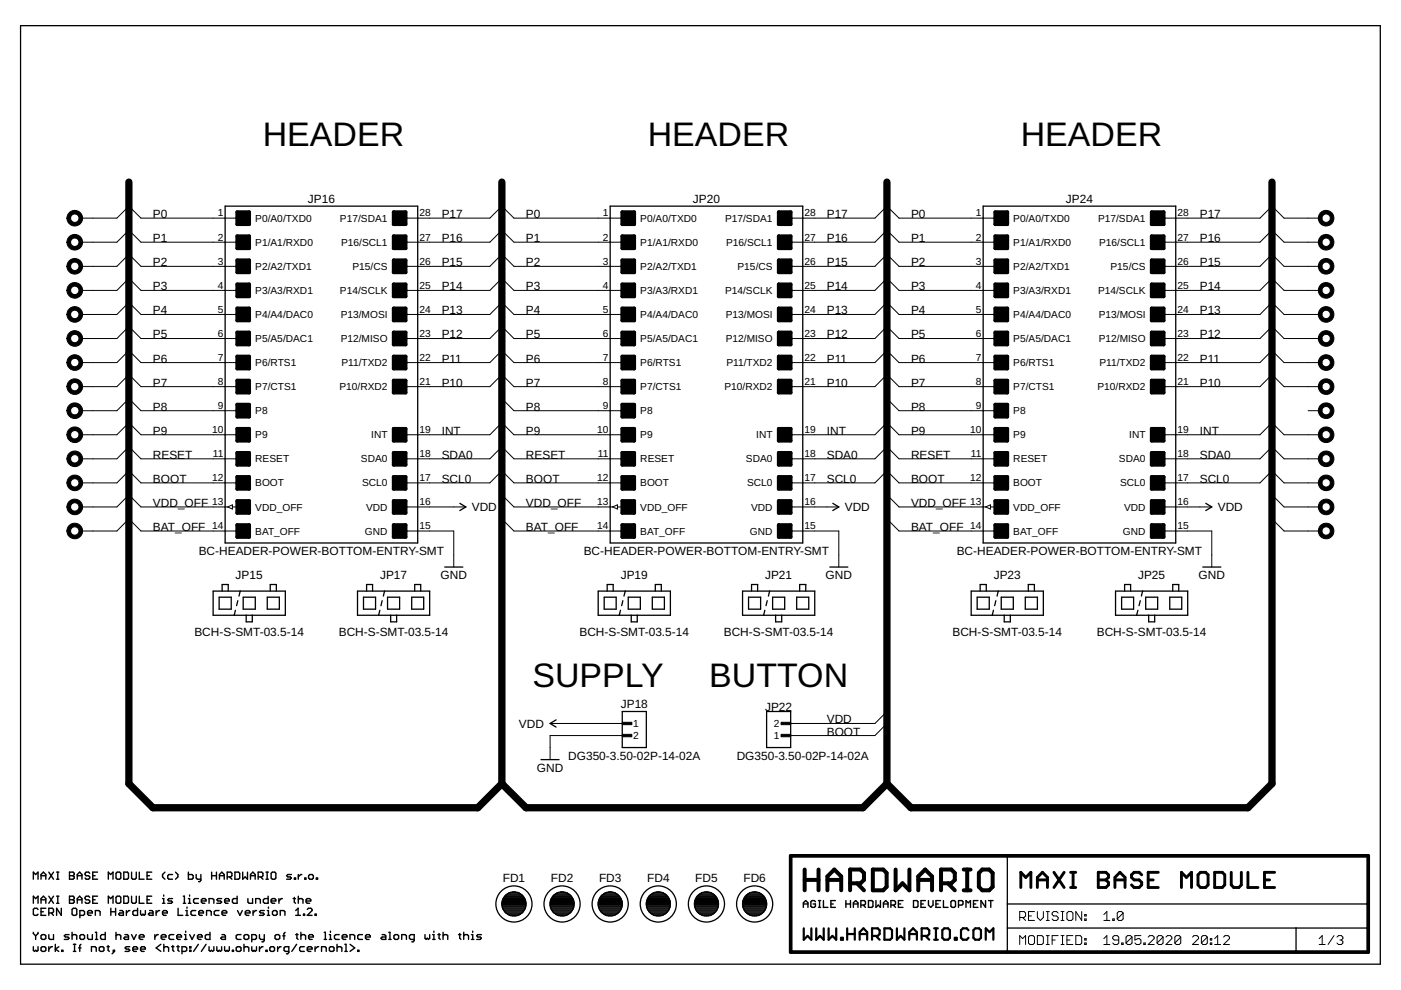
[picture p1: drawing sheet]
<svg xmlns="http://www.w3.org/2000/svg" width="297mm" height="210mm" viewBox="0 0 297 210" stroke-linecap="round" stroke-linejoin="round" font-family="sans-serif">
<defs><g id="words">
<g font-size="7.2">
<text x="55.7" y="30.9">HEADER</text>
<text x="137.3" y="30.9">HEADER</text>
<text x="216.4" y="30.9">HEADER</text>
<text x="112.9" y="145.7">SUPPLY</text>
<text x="150.4" y="145.7">BUTTON</text>
</g>
<g font-size="2.5">
<text x="32.4" y="46.3">P0</text>
<text x="65.3" y="42.9">JP16</text>
<text x="93.7" y="46.3">P17</text>
<text x="111.5" y="46.3">P0</text>
<text x="146.9" y="42.9">JP20</text>
<text x="175.3" y="46.3">P17</text>
<text x="193.2" y="46.3">P0</text>
<text x="226" y="42.9">JP24</text>
<text x="254.4" y="46.3">P17</text>
<text x="32.4" y="51.4">P1</text>
<text x="93.7" y="51.4">P16</text>
<text x="111.5" y="51.4">P1</text>
<text x="175.3" y="51.4">P16</text>
<text x="193.2" y="51.4">P1</text>
<text x="254.4" y="51.4">P16</text>
<text x="32.4" y="56.5">P2</text>
<text x="93.7" y="56.5">P15</text>
<text x="111.5" y="56.5">P2</text>
<text x="175.3" y="56.5">P15</text>
<text x="193.2" y="56.5">P2</text>
<text x="254.4" y="56.5">P15</text>
<text x="32.4" y="61.6">P3</text>
<text x="93.7" y="61.6">P14</text>
<text x="111.5" y="61.6">P3</text>
<text x="175.3" y="61.6">P14</text>
<text x="193.2" y="61.6">P3</text>
<text x="254.4" y="61.6">P14</text>
<text x="32.4" y="66.7">P4</text>
<text x="32.4" y="71.8">P5</text>
<text x="93.7" y="71.8">P12</text>
<text x="93.7" y="66.7">P13</text>
<text x="111.5" y="66.7">P4</text>
<text x="111.5" y="71.8">P5</text>
<text x="175.3" y="71.8">P12</text>
<text x="175.3" y="66.7">P13</text>
<text x="193.2" y="66.7">P4</text>
<text x="193.2" y="71.8">P5</text>
<text x="254.4" y="71.8">P12</text>
<text x="254.4" y="66.7">P13</text>
<text x="32.4" y="76.9">P6</text>
<text x="93.7" y="76.9">P11</text>
<text x="111.5" y="76.9">P6</text>
<text x="175.3" y="76.9">P11</text>
<text x="193.2" y="76.9">P6</text>
<text x="254.4" y="76.9">P11</text>
<text x="32.4" y="82">P7</text>
<text x="93.7" y="82">P10</text>
<text x="111.5" y="82">P7</text>
<text x="175.3" y="82">P10</text>
<text x="193.2" y="82">P7</text>
<text x="254.4" y="82">P10</text>
<text x="32.4" y="87.1">P8</text>
<text x="111.5" y="87.1">P8</text>
<text x="193.2" y="87.1">P8</text>
<text x="32.4" y="92.2">P9</text>
<text x="93.7" y="92.2">INT</text>
<text x="111.5" y="92.2">P9</text>
<text x="175.3" y="92.2">INT</text>
<text x="193.2" y="92.2">P9</text>
<text x="254.4" y="92.2">INT</text>
<text x="32.4" y="97.3">RESET</text>
<text x="93.7" y="97.3">SDA0</text>
<text x="111.5" y="97.3">RESET</text>
<text x="175.3" y="97.3">SDA0</text>
<text x="193.2" y="97.3">RESET</text>
<text x="254.4" y="97.3">SDA0</text>
<text x="32.4" y="102.4">BOOT</text>
<text x="32.4" y="107.5">VDD_OFF</text>
<text x="93.7" y="102.4">SCL0</text>
<text x="111.5" y="102.4">BOOT</text>
<text x="111.5" y="107.5">VDD_OFF</text>
<text x="175.3" y="102.4">SCL0</text>
<text x="193.2" y="102.4">BOOT</text>
<text x="193.2" y="107.5">VDD_OFF</text>
<text x="254.4" y="102.4">SCL0</text>
<text x="32.4" y="112.6">BAT_OFF</text>
<text x="100" y="108.4">VDD</text>
<text x="111.5" y="112.6">BAT_OFF</text>
<text x="179.1" y="108.4">VDD</text>
<text x="193.2" y="112.6">BAT_OFF</text>
<text x="258.2" y="108.4">VDD</text>
<text x="42.1" y="117.7">BC-HEADER-POWER-BOTTOM-ENTRY-SMT</text>
<text x="123.8" y="117.7">BC-HEADER-POWER-BOTTOM-ENTRY-SMT</text>
<text x="202.9" y="117.7">BC-HEADER-POWER-BOTTOM-ENTRY-SMT</text>
<text x="50" y="122.8">JP15</text>
<text x="80.6" y="122.8">JP17</text>
<text x="93.4" y="122.8">GND</text>
<text x="131.6" y="122.8">JP19</text>
<text x="162.2" y="122.8">JP21</text>
<text x="175.1" y="122.8">GND</text>
<text x="210.7" y="122.8">JP23</text>
<text x="241.3" y="122.8">JP25</text>
<text x="254.1" y="122.8">GND</text>
<text x="41.2" y="134.8">BCH-S-SMT-03.5-14</text>
<text x="71.8" y="134.8">BCH-S-SMT-03.5-14</text>
<text x="122.9" y="134.8">BCH-S-SMT-03.5-14</text>
<text x="153.5" y="134.8">BCH-S-SMT-03.5-14</text>
<text x="201.9" y="134.8">BCH-S-SMT-03.5-14</text>
<text x="232.6" y="134.8">BCH-S-SMT-03.5-14</text>
<text x="110" y="154.3">VDD</text>
<text x="131.6" y="150.1">JP18</text>
<text x="162.2" y="150.8">JP22</text>
<text x="175.3" y="155.9">BOOT</text>
<text x="175.3" y="153.4">VDD</text>
<text x="120.5" y="161">DG350-3.50-02P-14-02A</text>
<text x="156.2" y="161">DG350-3.50-02P-14-02A</text>
<text x="113.8" y="163.6">GND</text>
<text x="106.6" y="187.1">FD1</text>
<text x="116.8" y="187.1">FD2</text>
<text x="127" y="187.1">FD3</text>
<text x="137.2" y="187.1">FD4</text>
<text x="147.4" y="187.1">FD5</text>
<text x="157.6" y="187.1">FD6</text>
</g>
<g font-size="2.2">
<text x="46.2" y="45.9">1</text>
<text x="54.1" y="47">P0/A0/TXD0</text>
<text x="72.1" y="47">P17/SDA1</text>
<text x="88.9" y="45.9">28</text>
<text x="127.8" y="45.9">1</text>
<text x="135.8" y="47">P0/A0/TXD0</text>
<text x="153.7" y="47">P17/SDA1</text>
<text x="170.5" y="45.9">28</text>
<text x="206.9" y="45.9">1</text>
<text x="214.8" y="47">P0/A0/TXD0</text>
<text x="232.8" y="47">P17/SDA1</text>
<text x="249.6" y="45.9">28</text>
<text x="46.2" y="51">2</text>
<text x="54.1" y="52.1">P1/A1/RXD0</text>
<text x="72.3" y="52.1">P16/SCL1</text>
<text x="88.9" y="51">27</text>
<text x="127.8" y="51">2</text>
<text x="135.8" y="52.1">P1/A1/RXD0</text>
<text x="154" y="52.1">P16/SCL1</text>
<text x="170.5" y="51">27</text>
<text x="206.9" y="51">2</text>
<text x="214.8" y="52.1">P1/A1/RXD0</text>
<text x="233" y="52.1">P16/SCL1</text>
<text x="249.6" y="51">27</text>
<text x="46.2" y="56.1">3</text>
<text x="54.1" y="57.2">P2/A2/TXD1</text>
<text x="74.7" y="57.2">P15/CS</text>
<text x="88.9" y="56.1">26</text>
<text x="127.8" y="56.1">3</text>
<text x="135.8" y="57.2">P2/A2/TXD1</text>
<text x="156.4" y="57.2">P15/CS</text>
<text x="170.5" y="56.1">26</text>
<text x="206.9" y="56.1">3</text>
<text x="214.8" y="57.2">P2/A2/TXD1</text>
<text x="235.4" y="57.2">P15/CS</text>
<text x="249.6" y="56.1">26</text>
<text x="46.2" y="61.2">4</text>
<text x="54.1" y="62.3">P3/A3/RXD1</text>
<text x="72.1" y="62.3">P14/SCLK</text>
<text x="88.9" y="61.2">25</text>
<text x="127.8" y="61.2">4</text>
<text x="135.8" y="62.3">P3/A3/RXD1</text>
<text x="153.7" y="62.3">P14/SCLK</text>
<text x="170.5" y="61.2">25</text>
<text x="206.9" y="61.2">4</text>
<text x="214.8" y="62.3">P3/A3/RXD1</text>
<text x="232.8" y="62.3">P14/SCLK</text>
<text x="249.6" y="61.2">25</text>
<text x="46.2" y="66.3">5</text>
<text x="46.2" y="71.4">6</text>
<text x="54.1" y="67.4">P4/A4/DAC0</text>
<text x="72.2" y="67.4">P13/MOSI</text>
<text x="88.9" y="66.3">24</text>
<text x="88.9" y="71.4">23</text>
<text x="127.8" y="66.3">5</text>
<text x="127.8" y="71.4">6</text>
<text x="135.8" y="67.4">P4/A4/DAC0</text>
<text x="153.9" y="67.4">P13/MOSI</text>
<text x="170.5" y="66.3">24</text>
<text x="170.5" y="71.4">23</text>
<text x="206.9" y="66.3">5</text>
<text x="206.9" y="71.4">6</text>
<text x="214.8" y="67.4">P4/A4/DAC0</text>
<text x="233" y="67.4">P13/MOSI</text>
<text x="249.6" y="66.3">24</text>
<text x="249.6" y="71.4">23</text>
<text x="46.2" y="76.5">7</text>
<text x="54.1" y="72.5">P5/A5/DAC1</text>
<text x="54.1" y="77.6">P6/RTS1</text>
<text x="72.2" y="72.5">P12/MISO</text>
<text x="72.4" y="77.6">P11/TXD2</text>
<text x="88.9" y="76.5">22</text>
<text x="127.8" y="76.5">7</text>
<text x="135.8" y="72.5">P5/A5/DAC1</text>
<text x="135.8" y="77.6">P6/RTS1</text>
<text x="153.9" y="72.5">P12/MISO</text>
<text x="154" y="77.6">P11/TXD2</text>
<text x="170.5" y="76.5">22</text>
<text x="206.9" y="76.5">7</text>
<text x="214.8" y="72.5">P5/A5/DAC1</text>
<text x="214.8" y="77.6">P6/RTS1</text>
<text x="233" y="72.5">P12/MISO</text>
<text x="233.1" y="77.6">P11/TXD2</text>
<text x="249.6" y="76.5">22</text>
<text x="46.2" y="81.6">8</text>
<text x="54.1" y="82.7">P7/CTS1</text>
<text x="72" y="82.7">P10/RXD2</text>
<text x="88.9" y="81.6">21</text>
<text x="127.8" y="81.6">8</text>
<text x="135.8" y="82.7">P7/CTS1</text>
<text x="153.6" y="82.7">P10/RXD2</text>
<text x="170.5" y="81.6">21</text>
<text x="206.9" y="81.6">8</text>
<text x="214.8" y="82.7">P7/CTS1</text>
<text x="232.7" y="82.7">P10/RXD2</text>
<text x="249.6" y="81.6">21</text>
<text x="46.2" y="86.7">9</text>
<text x="54.1" y="87.8">P8</text>
<text x="127.8" y="86.7">9</text>
<text x="135.8" y="87.8">P8</text>
<text x="206.9" y="86.7">9</text>
<text x="214.8" y="87.8">P8</text>
<text x="45" y="91.8">10</text>
<text x="54.1" y="92.9">P9</text>
<text x="78.7" y="92.9">INT</text>
<text x="88.9" y="91.8">19</text>
<text x="126.6" y="91.8">10</text>
<text x="135.8" y="92.9">P9</text>
<text x="160.3" y="92.9">INT</text>
<text x="170.5" y="91.8">19</text>
<text x="205.7" y="91.8">10</text>
<text x="214.8" y="92.9">P9</text>
<text x="239.4" y="92.9">INT</text>
<text x="249.6" y="91.8">19</text>
<text x="45.1" y="96.9">11</text>
<text x="54.1" y="98">RESET</text>
<text x="76.5" y="98">SDA0</text>
<text x="88.9" y="96.9">18</text>
<text x="126.8" y="96.9">11</text>
<text x="135.8" y="98">RESET</text>
<text x="158.2" y="98">SDA0</text>
<text x="170.5" y="96.9">18</text>
<text x="205.9" y="96.9">11</text>
<text x="214.8" y="98">RESET</text>
<text x="237.2" y="98">SDA0</text>
<text x="249.6" y="96.9">18</text>
<text x="45" y="102">12</text>
<text x="45" y="107.1">13</text>
<text x="54.1" y="103.1">BOOT</text>
<text x="76.8" y="103.1">SCL0</text>
<text x="88.9" y="102">17</text>
<text x="88.9" y="107.1">16</text>
<text x="126.6" y="102">12</text>
<text x="126.6" y="107.1">13</text>
<text x="135.8" y="103.1">BOOT</text>
<text x="158.4" y="103.1">SCL0</text>
<text x="170.5" y="102">17</text>
<text x="170.5" y="107.1">16</text>
<text x="205.7" y="102">12</text>
<text x="205.7" y="107.1">13</text>
<text x="214.8" y="103.1">BOOT</text>
<text x="237.5" y="103.1">SCL0</text>
<text x="249.6" y="102">17</text>
<text x="249.6" y="107.1">16</text>
<text x="45" y="112.2">14</text>
<text x="54.1" y="113.3">BAT_OFF</text>
<text x="54.1" y="108.2">VDD_OFF</text>
<text x="77.4" y="113.3">GND</text>
<text x="77.6" y="108.2">VDD</text>
<text x="88.9" y="112.2">15</text>
<text x="126.6" y="112.2">14</text>
<text x="135.8" y="113.3">BAT_OFF</text>
<text x="135.8" y="108.2">VDD_OFF</text>
<text x="159" y="113.3">GND</text>
<text x="159.2" y="108.2">VDD</text>
<text x="170.5" y="112.2">15</text>
<text x="205.7" y="112.2">14</text>
<text x="214.8" y="113.3">BAT_OFF</text>
<text x="214.8" y="108.2">VDD_OFF</text>
<text x="238.1" y="113.3">GND</text>
<text x="238.3" y="108.2">VDD</text>
<text x="249.6" y="112.2">15</text>
<text x="134.3" y="154.2">1</text>
<text x="164.1" y="154.2">2</text>
<text x="134.3" y="156.7">2</text>
<text x="164.1" y="156.7">1</text>
</g>
</g></defs>
<g fill="none" stroke="#000" stroke-width=".21">
<path d="M17.1 46.2h7.7l2.5-2.5 2.6 2.5h20.4M17.1 51.4h7.7l2.5-2.6 2.6 2.6h20.4M17.1 56.5h7.7l2.5-2.6 2.6 2.6h20.4M86 46.2h17.9l2.5-2.5 2.6 2.5h22.9M86 51.4h17.9l2.5-2.6 2.6 2.6h22.9M86 56.5h17.9l2.5-2.6 2.6 2.6h22.9M167.6 46.2h17.9l2.5-2.5 2.6 2.5h20.4M167.6 51.4h17.9l2.5-2.6 2.6 2.6h20.4M167.6 56.5h17.9l2.5-2.6 2.6 2.6h20.4M246.7 46.2h20.4l2.6-2.5 2.5 2.5h7.7M246.7 51.4h20.4l2.6-2.6 2.5 2.6h7.7M246.7 56.5h20.4l2.6-2.6 2.5 2.6h7.7"/>
<path d="M17.1 61.6h7.7l2.5-2.6 2.6 2.6h20.4M17.1 66.7h7.7l2.5-2.6 2.6 2.6h20.4M17.1 71.8h7.7l2.5-2.6 2.6 2.6h20.4M17.1 76.9h7.7l2.5-2.6 2.6 2.6h20.4M86 61.6h17.9l2.5-2.6 2.6 2.6h22.9M86 66.7h17.9l2.5-2.6 2.6 2.6h22.9M86 71.8h17.9l2.5-2.6 2.6 2.6h22.9M86 76.9h17.9l2.5-2.6 2.6 2.6h22.9M167.6 61.6h17.9l2.5-2.6 2.6 2.6h20.4M167.6 66.7h17.9l2.5-2.6 2.6 2.6h20.4M167.6 71.8h17.9l2.5-2.6 2.6 2.6h20.4M167.6 76.9h17.9l2.5-2.6 2.6 2.6h20.4"/>
<path d="M246.7 61.6h20.4l2.6-2.6 2.5 2.6h7.7M246.7 66.7h20.4l2.6-2.6 2.5 2.6h7.7M246.7 71.8h20.4l2.6-2.6 2.5 2.6h7.7M246.7 76.9h20.4l2.6-2.6 2.5 2.6h7.7M17.1 82h7.7l2.5-2.6 2.6 2.6h20.4M17.1 87.1h7.7l2.5-2.6 2.6 2.6h20.4M17.1 92.2h7.7l2.5-2.6 2.6 2.6h20.4M17.1 97.3h7.7l2.5-2.6 2.6 2.6h20.4M86 82h17.9l2.5-2.6 2.6 2.6h22.9M86 92.2h17.9l2.5-2.6 2.6 2.6h22.9M86 97.3h17.9l2.5-2.6 2.6 2.6h22.9M106.4 84.5l2.6 2.6h22.9"/>
<path d="M167.6 82h17.9l2.5-2.6 2.6 2.6h20.4M167.6 92.2h17.9l2.5-2.6 2.6 2.6h20.4M167.6 97.3h17.9l2.5-2.6 2.6 2.6h20.4M188 84.5l2.6 2.6h20.4M246.7 82h20.4l2.6-2.6 2.5 2.6h7.7M246.7 92.2h20.4l2.6-2.6 2.5 2.6h7.7M246.7 97.3h20.4l2.6-2.6 2.5 2.6h7.7M277.3 87.1h2.6M17.1 102.4h7.7l2.5-2.6 2.6 2.6h20.4M17.1 107.5h7.7l2.5-2.6 2.6 2.6h18.4M17.1 112.6h7.7l2.5-2.6 2.6 2.6h20.4M48.3 107.5l1-.5v.9z"/>
<path d="M49.3 107.5h2.3M86 102.4h17.9l2.5-2.6 2.6 2.6h22.9M86 107.5h12.8M86 112.6h10.2v7.6M106.4 104.9l2.6 2.6h20.9M106.4 110l2.6 2.6h22.9M129.9 107.5l1-.5v.9zM130.9 107.5h2.3M167.6 102.4h17.9l2.5-2.6 2.6 2.6h20.4M167.6 107.5h10.2M167.6 112.6h10.2v7.6M188 104.9l2.6 2.6h18.4"/>
<path d="M188 110l2.6 2.6h20.4M209 107.5l1-.5v.9zM210 107.5h2.3M246.7 102.4h20.4l2.6-2.6 2.5 2.6h7.7M246.7 107.5h10.2M246.7 112.6h10.2v7.6M269.7 104.9l2.5 2.6h7.7M269.7 110l2.5 2.6h7.7M116.6 153.4h15.3M131.9 156h-15.3v5.1M188 153.4l-2.5 2.6h-17.9M188 150.9l-2.5 2.5h-17.9"/>
<path d="M216.2 194.5h.9l.3-.3v-.6l-.3-.3h-.9v1.9M216.8 194.5l.6 .7M218.1 194.2h.6M218.4 198.4h.6l.3 .3v1.2l-.3 .4h-.6l-.3-.4v-1.2zM219.3 193.3h-1.2v1.9h1.2M219.9 193.3v1.2l.7 .7 .6-.7v-1.2M219.9 198.4h1l.3 .3v1.2l-.3 .4h-1zM221.8 193.3h.7M221.8 195.2h.7M221.8 198.4h.7M222.1 193.3v1.9M222.1 198.4v1.9"/>
<path d="M223.1 199.3h.6M224.3 193.6l-.3-.3h-.6l-.3 .3v.3l.3 .3h.6l.3 .3v.3l-.3 .4h-.6l-.3-.4M224.3 198.4h-1.2v1.9M225 193.3h.6M225 195.2h.6M225 198.4h.6M225.3 193.3v1.9M225.3 198.4v1.9M226.2 199.3h.6M226.5 193.3h.7l.3 .3v1.2l-.3 .4h-.7l-.3-.4v-1.2zM227.5 198.4h-1.3v1.9h1.3M228.1 198.4h.9l.3 .3v1.2l-.3 .4h-.9z"/>
<path d="M229.3 193.3v1.9l-1.2-1.9v1.9M230 194.8h.3v.4h-.3zM230 193.9h.3v.3h-.3zM230 199h.3v.3h-.3zM230 199.9h.3v.4h-.3zM234 195.2h1.3M234 199l.7-.6v1.9M234 193.9l.7-.6v1.9M235.9 194.8h.3v.4h-.3zM237.2 199.3h-1l-.3-.3v-.3l.3-.3h.7l.3 .3v1.2l-.3 .4h-.7l-.3-.4M237.8 199.9h.3v.4h-.3zM238.1 193.6l-.3-.3h-.6l-.3 .3v1.2"/>
<path d="M238.1 193.6v1.2l-.3 .4h-.6l-.3-.4M238.1 193.6l-1.2 1.2M240 198.7l-.3-.3h-.6l-.4 .3v1.2M240 198.7v1.2l-.3 .4h-.6l-.4-.4M240 198.7l-1.3 1.2M241.9 198.4h-1.3v.9l.7-.3h.3l.3 .3v.6l-.3 .4h-.7l-.3-.4M242.5 199.9h.3v.4h-.3zM243.4 198.7l.4-.3h.6l.3 .3v.3l-1.3 1.3h1.3M246.6 198.7l-.3-.3h-.7l-.3 .3v1.2M246.6 198.7v1.2l-.3 .4h-.7l-.3-.4M246.6 198.7l-1.3 1.2M247.2 198.7l.3-.3h.6l.4 .3v.3l-1.3 1.3h1.3"/>
<path d="M250.3 198.7l-.3-.3h-.6l-.3 .3v1.2M250.3 198.7v1.2l-.3 .4h-.6l-.3-.4M250.3 198.7l-1.2 1.2M252.8 198.7l.4-.3h.6l.3 .3v.3l-1.3 1.3h1.3M256 198.7l-.3-.3h-.7l-.3 .3v1.2M256 198.7v1.2l-.3 .4h-.7l-.3-.4M256 198.7l-1.3 1.2M256.6 199h.3v.3h-.3zM256.6 199.9h.3v.4h-.3zM257.5 199l.7-.6v1.9M259.4 198.7l.3-.3h.7l.3 .3v.3l-1.3 1.3h1.3M279.7 199l.6-.6v1.9"/>
<path d="M282.8 198.4l-1.2 1.9M283.5 198.7l.3-.3h.6l.3 .3v.3l-.3 .3M284.1 199.3h.3M284.4 199.3l.3 .3v.3l-.3 .4h-.6l-.3-.4M216.2 200.3v-1.9l.6 .6 .6-.6v1.9M221.8 200.3h.7M225 200.3h.6M234 200.3h1.3M257.5 200.3h1.3M279.7 200.3h1.3"/>
</g>
<path d="M27.3 38.6v127.6l5.1 5.1h68.9l5.1-5.1M106.4 38.6v127.6M188 38.6v127.6M269.7 38.6v127.6l-5.1 5.1h-71.5l-5.1-5.1M106.4 166.2l5.1 5.1h71.4l5.1-5.1" fill="none" stroke="#000" stroke-width="1.5"/>
<g fill="none" stroke="#000" stroke-width=".78">
<path d="M50.3 50.1h2.5v2.5h-2.5zM50.3 45h2.5v2.5h-2.5zM50.3 55.2h2.5v2.5h-2.5zM83.5 50.1h2.5v2.5h-2.5zM83.5 45h2.5v2.5h-2.5zM83.5 55.2h2.5v2.5h-2.5zM131.9 50.1h2.6v2.5h-2.6zM131.9 45h2.6v2.5h-2.6zM131.9 55.2h2.6v2.5h-2.6zM165.1 45h2.5v2.5h-2.5zM165.1 50.1h2.5v2.5h-2.5zM165.1 55.2h2.5v2.5h-2.5z"/>
<path d="M211 50.1h2.6v2.5h-2.6zM211 45h2.6v2.5h-2.6zM211 55.2h2.6v2.5h-2.6zM244.2 50.1h2.5v2.5h-2.5zM244.2 45h2.5v2.5h-2.5zM244.2 55.2h2.5v2.5h-2.5zM50.3 60.3h2.5v2.5h-2.5zM50.3 65.4h2.5v2.5h-2.5zM50.3 70.5h2.5v2.5h-2.5zM50.3 75.6h2.5v2.5h-2.5zM83.5 60.3h2.5v2.5h-2.5zM83.5 65.4h2.5v2.5h-2.5z"/>
<path d="M83.5 70.5h2.5v2.5h-2.5zM83.5 75.6h2.5v2.5h-2.5zM131.9 60.3h2.6v2.5h-2.6zM131.9 65.4h2.6v2.5h-2.6zM131.9 70.5h2.6v2.5h-2.6zM131.9 75.6h2.6v2.5h-2.6zM165.1 60.3h2.5v2.5h-2.5zM165.1 65.4h2.5v2.5h-2.5zM165.1 70.5h2.5v2.5h-2.5zM165.1 75.6h2.5v2.5h-2.5zM211 60.3h2.6v2.5h-2.6zM211 65.4h2.6v2.5h-2.6z"/>
<path d="M211 70.5h2.6v2.5h-2.6zM211 75.6h2.6v2.5h-2.6zM244.2 60.3h2.5v2.5h-2.5zM244.2 65.4h2.5v2.5h-2.5zM244.2 70.5h2.5v2.5h-2.5zM244.2 75.6h2.5v2.5h-2.5zM50.3 80.7h2.5v2.5h-2.5zM50.3 85.8h2.5v2.5h-2.5zM50.3 90.9h2.5v2.6h-2.5zM50.3 96h2.5v2.6h-2.5zM83.5 80.7h2.5v2.5h-2.5zM83.5 90.9h2.5v2.6h-2.5z"/>
<path d="M83.5 96h2.5v2.6h-2.5zM131.9 80.7h2.6v2.5h-2.6zM131.9 85.8h2.6v2.5h-2.6zM131.9 90.9h2.6v2.6h-2.6zM131.9 96h2.6v2.6h-2.6zM165.1 80.7h2.5v2.5h-2.5zM165.1 90.9h2.5v2.6h-2.5zM165.1 96h2.5v2.6h-2.5zM211 80.7h2.6v2.5h-2.6zM211 85.8h2.6v2.5h-2.6zM211 90.9h2.6v2.6h-2.6zM211 96h2.6v2.6h-2.6z"/>
<path d="M244.2 80.7h2.5v2.5h-2.5zM244.2 90.9h2.5v2.6h-2.5zM244.2 96h2.5v2.6h-2.5zM50.3 101.1h2.5v2.6h-2.5zM50.3 106.2h2.5v2.6h-2.5zM50.3 111.3h2.5v2.6h-2.5zM83.5 101.1h2.5v2.6h-2.5zM83.5 106.2h2.5v2.6h-2.5zM83.5 111.3h2.5v2.6h-2.5zM131.9 101.1h2.6v2.6h-2.6zM131.9 106.2h2.6v2.6h-2.6zM131.9 111.3h2.6v2.6h-2.6z"/>
<path d="M165.1 101.1h2.5v2.6h-2.5zM165.1 106.2h2.5v2.6h-2.5zM165.1 111.3h2.5v2.6h-2.5zM211 101.1h2.6v2.6h-2.6zM211 106.2h2.6v2.6h-2.6zM211 111.3h2.6v2.6h-2.6zM244.2 101.1h2.5v2.6h-2.5zM244.2 106.2h2.5v2.6h-2.5zM244.2 111.3h2.5v2.6h-2.5zM167.6 181.5h122.5v20.4h-122.5z"/>
</g>
<g fill="none" stroke="#000" stroke-width=".28">
<path d="M4.4 5.4h288.3v199h-288.3zM47.7 43.7h40.9v71.4h-40.9zM129.4 43.7h40.8v71.4h-40.8zM208.4 43.7h40.9v71.4h-40.9zM97.5 106.7l1.3 .8-1.3 .7M176.6 106.7l1.2 .8-1.2 .7M255.7 106.7l1.2 .8-1.2 .7M45.2 125.3h15.3v5.2h-15.3zM46.5 126.6h2.5v2.6h-2.5zM47.1 125.3v-1.4h1.3v1.4M49.9 129.4l-.2 1.1M50.4 127.4l-.2 1"/>
<path d="M50.9 125.3l-.2 1.1M51.6 126.6h2.5v2.6h-2.5zM52.2 130.5v1.3h1.3v-1.3M56.7 126.6h2.5v2.6h-2.5zM57.3 125.3v-1.4h1.3v1.4M75.8 125.3h15.3v5.2h-15.3zM77.1 126.6h2.5v2.6h-2.5zM77.7 125.3v-1.4h1.3v1.4M80.5 129.4l-.2 1.1M81 127.4l-.2 1M81.5 125.3l-.2 1.1M82.2 126.6h2.5v2.6h-2.5z"/>
<path d="M82.8 130.5v1.3h1.3v-1.3M87.3 126.6h2.5v2.6h-2.5zM87.9 125.3v-1.4h1.3v1.4M94.3 120.2h3.8M126.8 125.3h15.3v5.2h-15.3zM128.1 126.6h2.5v2.6h-2.5zM128.7 125.3v-1.4h1.3v1.4M131.6 129.4l-.3 1.1M132.1 127.4l-.3 1M132.6 125.3l-.3 1.1M133.2 126.6h2.6v2.6h-2.6zM133.8 130.5v1.3h1.3v-1.3"/>
<path d="M138.3 126.6h2.6v2.6h-2.6zM138.9 125.3v-1.4h1.3v1.4M157.4 125.3h15.3v5.2h-15.3zM158.7 126.6h2.6v2.6h-2.6zM159.3 125.3v-1.4h1.3v1.4M162.2 129.4l-.3 1.1M162.7 127.4l-.3 1M163.2 125.3l-.3 1.1M163.8 126.6h2.6v2.6h-2.6zM164.4 130.5v1.3h1.3v-1.3M168.9 126.6h2.6v2.6h-2.6zM169.5 125.3v-1.4h1.3v1.4"/>
<path d="M175.9 120.2h3.9M205.9 125.3h15.3v5.2h-15.3zM207.2 126.6h2.5v2.6h-2.5zM207.8 125.3v-1.4h1.3v1.4M210.6 129.4l-.2 1.1M211.1 127.4l-.2 1M211.6 125.3l-.2 1.1M212.3 126.6h2.5v2.6h-2.5zM212.9 130.5v1.3h1.3v-1.3M217.4 126.6h2.5v2.6h-2.5zM218 125.3v-1.4h1.3v1.4M236.5 125.3h15.3v5.2h-15.3z"/>
<path d="M237.8 126.6h2.5v2.6h-2.5zM238.4 125.3v-1.4h1.3v1.4M241.3 129.4l-.3 1.1M241.8 127.4l-.3 1M242.3 125.3l-.3 1.1M242.9 126.6h2.5v2.6h-2.5zM243.5 130.5v1.3h1.3v-1.3M248 126.6h2.5v2.6h-2.5zM248.6 125.3v-1.4h1.3v1.4M255 120.2h3.8M117.9 152.6l-1.3 .8 1.3 .8M131.9 150.9h5.1v7.6h-5.1z"/>
<path d="M162.5 150.9h5.1v7.6h-5.1zM114.7 161.1h3.8M106.4 191.8h5.1M106.4 191.6h5.1M106.4 191.4h5.1M106.4 192h5.1M106.4 192l.2 .7M106.5 191.2h5M106.5 192.3h4.9M106.5 190.9h4.9M106.6 192.5h4.8M106.6 190.7h4.7"/>
<path d="M106.6 192.7h4.7M106.6 192.7a2.57 2.57 0 0 0 2.4 1.5 2.57 2.57 0 0 0 2.3-1.5M106.7 190.5h4.5M106.8 192.9h4.4M106.8 190.2h4.3M106.9 193.1h4.1M107 190h3.9M107.1 193.4h3.7M107.2 189.8h3.5M107.3 193.6h3.3M107.5 189.6h2.9M107.6 193.8h2.7"/>
<path d="M107.9 189.4h2.2M108.1 194.1h1.8M108.6 189.1a2.58 2.58 0 0 1 2.8 1.8M108.6 189.1a2.53 2.53 0 0 0-2.2 2.9M108.6 189.1h.7M111.4 190.9l.1 1.1M111.5 192l-.2 .7M116.6 191.8h5.1M116.6 191.6h5.1M116.6 192l.2 .7M116.6 192h5.1M116.6 191.4h5.1"/>
<path d="M116.7 191.2h5M116.7 192.3h4.9M116.7 190.9l-.1 1.1M116.7 190.9h4.9M116.8 192.5h4.8M116.8 190.7h4.7M116.8 192.7a2.57 2.57 0 0 0 2.4 1.5 2.57 2.57 0 0 0 2.3-1.5M116.8 192.7h4.7M116.9 190.5h4.5M117 192.9h4.4M117.1 190.2h4.2M117.1 193.1h4.1"/>
<path d="M117.2 190h3.9M117.3 193.4h3.8M117.4 189.8h3.5M117.5 193.6h3.3M117.7 189.6h2.9M117.8 193.8h2.7M118.1 189.4h2.2M118.1 189.3l-.9 .7-.5 .9M118.3 194.1h1.8M118.8 189.1h.7M119.5 189.1a2.53 2.53 0 0 1 2.2 2.9M119.5 189.1l-1.4 .2"/>
<path d="M121.7 192l-.2 .7M126.8 191.8h5.1M126.8 191.6h5.1M126.9 192h5M126.9 191.4h5M126.9 192l.2 .7M126.9 191.2h5M126.9 192.3h4.9M126.9 190.9h4.9M126.9 190.9v1.1M127 192.5h4.8M127 190.7h4.7"/>
<path d="M127 192.7h4.7M127.1 192.7a2.55 2.55 0 0 0 2.3 1.5 2.55 2.55 0 0 0 2.3-1.5M127.1 190.5h4.5M127.2 192.9h4.4M127.3 190.2h4.2M127.3 193.1h4.1M127.4 190h3.9M127.5 193.4h3.8M127.6 189.8h3.5M127.7 193.6h3.3M127.9 189.6h3M128 193.8h2.7"/>
<path d="M128.3 189.4h2.2M128.5 194.1h1.8M129 189.1a2.58 2.58 0 0 1 2.8 1.8M129 189.1a2.49 2.49 0 0 0-2.1 1.8M129 189.1h.7M131.8 190.9l.1 1.1-.2 .7M137 191.8h5.1M137 191.6h5.1M137.1 192h5M137.1 191.4h5M137.1 192a2.55 2.55 0 0 0 2.1 2.2 2.55 2.55 0 0 0 2.7-1.5M137.1 192.3h4.9"/>
<path d="M137.1 191.2h5M137.1 190.9h4.9M137.1 190.9v1.1M137.2 192.5h4.8M137.2 190.7h4.7M137.2 192.7h4.7M137.3 190.5h4.5M137.4 192.9h4.4M137.5 190.2h4.2M137.5 193.1h4.1M137.6 190h3.9M137.7 193.4h3.8"/>
<path d="M137.8 189.8h3.5M137.9 193.6h3.3M138.1 189.6h3M138.2 193.8h2.7M138.5 189.4h2.2M138.5 189.3l-.9 .7-.5 .9M138.7 194.1h1.8M139.2 189.1h.7M139.9 189.1a2.56 2.56 0 0 1 2.1 1.8M139.9 189.1l-1.4 .2M142 190.9l.1 1.1M142.1 192l-.2 .7"/>
<path d="M147.2 191.8h5.1M147.2 191.6h5.1M147.3 192h5M147.3 191.4h5M147.3 192l.2 .7M147.3 191.2h5M147.3 192.3h5M147.3 190.9h4.9M147.3 190.9v1.1M147.4 192.5h4.8M147.4 190.7h4.7M147.5 192.7h4.6"/>
<path d="M147.5 192.7a2.55 2.55 0 0 0 2.3 1.5 2.55 2.55 0 0 0 2.3-1.5M147.5 190.5h4.5M147.6 192.9h4.4M147.7 190.2h4.2M147.7 193.1h4.1M147.8 190h3.9M147.9 193.4h3.8M148 189.8h3.5M148.1 193.6h3.3M148.3 189.6h3M148.4 193.8h2.7M148.7 189.4h2.2"/>
<path d="M148.9 194.1h1.8M149.5 189.1h.6M150.8 189.3l.9 .7 .5 .9M150.8 189.3a2.53 2.53 0 0 0-3.5 1.6M152.2 190.9l.1 1.1M152.3 192l-.2 .7M157.4 191.8h5.1M157.4 191.6h5.1M157.5 192h5M157.5 191.4h5M157.5 192l.2 .7M157.5 191.2h5"/>
<path d="M157.5 192.3h5M157.5 190.9h4.9M157.5 190.9v1.1M157.6 192.5h4.8M157.6 190.7h4.7M157.7 192.7h4.6M157.7 192.7a2.55 2.55 0 0 0 2.3 1.5 2.55 2.55 0 0 0 2.3-1.5M157.7 190.5h4.5M157.8 192.9h4.4M157.9 190.2h4.2M157.9 193.1h4.2M158 190h3.9"/>
<path d="M158.1 193.4h3.8M158.2 189.8h3.5M158.3 193.6h3.3M158.5 189.6h3M158.6 193.8h2.7M158.9 189.4h2.2M158.9 189.3l-.8 .7-.6 .9M159.1 194.1h1.8M159.7 189.1h.6M160.4 189.1l.7 .2M160.4 189.1l-1.5 .2M161.1 189.3l.8 .7 .5 .9"/>
<path d="M162.4 190.9l.1 1.1M162.5 192l-.2 .7M213.6 181.5v20.4M213.6 191.7h76.5M213.6 196.8h76.5M274.8 196.8v5.1"/>
<circle cx="109" cy="191.7" r="3.8"/>
<circle cx="119.2" cy="191.7" r="3.8"/>
<circle cx="129.4" cy="191.7" r="3.8"/>
<circle cx="139.6" cy="191.7" r="3.8"/>
<circle cx="149.8" cy="191.7" r="3.8"/>
<circle cx="160" cy="191.7" r="3.8"/>
</g>
<g fill="none" stroke="#000" stroke-width=".85">
<path d="M170.6 184.4v4.4M170.6 186.6h2.9M173.5 184.4v4.4M175.4 186.6h3M175.4 188.8v-3l1.5-1.4 1.5 1.4v3M180.2 187.3h2.2l.8-.7v-1.5l-.8-.7h-2.2v4.4M181.7 187.3l1.5 1.5M185.1 184.4h2.2l.7 .7v2.9l-.7 .8h-2.2zM189.9 184.4v4.4l1.4-1.5 1.5 1.5v-4.4M194.7 186.6h2.9M194.7 188.8v-3l1.5-1.4 1.4 1.4v3M199.5 187.3h2.2l.7-.7v-1.5l-.7-.7h-2.2v4.4"/>
<path d="M201 187.3l1.4 1.5M204.3 184.4h1.5M204.3 188.8h1.5M205.1 184.4v4.4M208.3 184.4h1.4l.8 .7v2.9l-.8 .8h-1.4l-.8-.8v-2.9z"/>
</g>
<g fill="none" stroke="#000" stroke-width=".3">
<path d="M7.1 186.4v-1.5l.5 .5 .5-.5v1.5M7.1 191.5v-1.5l.5 .5 .5-.5v1.5M7.1 197.7v.2l.5 .5M7.6 198.4v.8M8.1 192.8l-.3-.2h-.5l-.2 .2v1l.2 .3h.5l.3-.3M8.1 197.7v.2l-.5 .5M8.7 186.4v-1l.5-.5 .5 .5v1M8.7 191.5v-1l.5-.5 .5 .5v1M8.7 185.7h1M8.7 190.8h1M8.7 193.3h.5M9 198.2h.5l.2 .2v.5l-.2 .3h-.5l-.3-.3v-.5z"/>
<path d="M9.7 192.6h-1v1.5h1M10.4 184.9l.9 1.5M10.4 190l.9 1.5M10.4 193.6h.7l.2-.3v-.5l-.2-.2h-.7v1.5M10.4 198.2v.7l.2 .3h.7v-1M10.9 193.6l.4 .5M11.3 184.9l-.9 1.5M11.3 190l-.9 1.5M12 186.4h.5M12 184.9h.5M12 191.5h.5M12 190h.5"/>
<path d="M12.3 184.9v1.5M12.3 190v1.5M13 192.6v1.5l-1-1.5v1.5M14.6 198.2h-.7l-.3 .2 .3 .3h.5l.2 .2-.2 .3h-.8M14.7 185.7h.8M14.7 184.9h.8l.2 .3v.2l-.2 .3 .2 .2v.3l-.2 .2h-.8zM14.7 190h.8l.2 .3v.2l-.2 .3 .2 .2v.3l-.2 .2h-.8zM14.7 190.8h.8M15.3 192.8l.2-.2h.5l.3 .2v1l-.3 .3h-.5l-.2-.3zM15.3 197.7v1.5M15.3 198.4l.2-.2h.5l.3 .2v.8M16.4 185.7h1"/>
<path d="M16.4 186.4v-1l.5-.5 .5 .5v1M16.4 191.5v-1l.5-.5 .5 .5v1M16.4 190.8h1M16.9 194.1h.8l.2-.3v-.5l-.2-.2h-.8v1.5M17.2 198.2h.5l.2 .2v.5l-.2 .3h-.5l-.3-.3v-.5zM18.6 193.6h1v-.3l-.3-.2h-.5l-.2 .2v.5l.2 .3h.5M18.6 198.2v.7l.2 .3h.8v-1M19 185.2l-.2-.3h-.5l-.3 .5 .3 .3h.5l.2 .2v.3l-.2 .2h-.5l-.3-.2M19 190.3l-.2-.3h-.5l-.3 .5 .3 .3h.5l.2 .2v.3l-.2 .2h-.5l-.3-.2M19.7 185.7h.5M19.7 190.8h.5M20.2 194.1v-1h.8l.2 .2v.8"/>
<path d="M20.2 199.2h.5M20.2 197.7h.3v1.5M20.7 184.9h-1v1.5h1M20.7 190h-1v1.5h1M22.3 197.7v1.5h-.7l-.3-.3v-.5l.3-.2h.7M23 186.4v-1.5l.5 .5 .5-.5v1.5M23 191.5v-1.5l.5 .5 .5-.5v1.5M23.5 193.3h1M23.5 192.6v1.5M24.5 192.6v1.5M24.6 185.2l.2-.3h.6l.2 .3v1l-.2 .2h-.6l-.2-.2zM24.6 190.3l.2-.3h.6l.2 .3v1l-.2 .2h-.6l-.2-.2z"/>
<path d="M24.6 197.7v1.5M24.6 198.4l.2-.2h.6l.2 .2v.8M25.4 193.1h.5l.3 .2v.8h-.8l-.3-.3 .3-.2h.8M26.2 184.9h.8l.2 .3v1l-.2 .2h-.8zM26.2 190h.8l.2 .3v1l-.2 .2h-.8zM26.5 198.2h.5l.2 .2v.8h-.7l-.3-.3 .3-.2h.7M26.8 193.1v1M27.5 193.1h-.2l-.5 .5M27.9 184.9v1.3l.2 .2h.5l.3-.2v-1.3M27.9 190v1.3l.2 .2h.5l.3-.2v-1.3M27.9 198.2l.5 1 .5-1M29.2 192.6v1.5h-.8l-.2-.3v-.5l.2-.2h.8"/>
<path d="M29.5 184.9v1.5h1M29.5 198.7h1v-.3l-.2-.2h-.5l-.3 .2v.5l.3 .3h.5M29.5 190v1.5h1M29.8 193.1v.7l.3 .3 .2-.3 .3 .3 .2-.3v-.7M31.2 185.7h.5M31.2 190.8h.5M31.7 193.1h.5l.2 .2v.8h-.7l-.2-.3 .2-.2h.7M32.2 184.9h-1v1.5h1M32.2 190h-1v1.5h1M32.8 198.2v1M33.1 193.1v1M33.6 198.2h-.3l-.5 .5"/>
<path d="M33.8 193.1h-.2l-.5 .5M34.2 198.7h1v-.3l-.3-.2h-.5l-.2 .2v.5l.2 .3h.5M34.5 193.6h1v-.3l-.3-.2h-.5l-.2 .2v.5l.2 .3h.5M34.5 191.5h.5M34.5 190.5h.2v1M34.7 189.8v.2M35 184.9l-.5 .5v.5l.5 .5M36.6 185.4h-.8l-.2 .3v.5l.2 .2h.8M36.6 190.5h-.8l-.2 .3 .2 .2h.5l.3 .3-.3 .2h-.7M36.9 198.2h-.8l-.3 .2v.5l.3 .3h.8M37.2 184.9l.5 .5v.5l-.5 .5M37.5 198.7h1v-.3l-.3-.2h-.5l-.2 .2v.5l.2 .3h.5"/>
<path d="M37.8 192.6v1.5h1M38.9 191.5h.4M38.9 190h.2v1.5M39.1 199.2h.5M39.1 198.2h.3v1M39.4 197.4v.3M39.4 194.1h.5M39.4 193.1h.2v1M39.6 192.3v.3M39.9 184.9v1.5h.8l.3-.2v-.5l-.3-.3h-.8M39.9 191.5h.5M39.9 190.5h.3v1"/>
<path d="M40.2 189.8v.2M40.2 198.2l.5 1 .5-1M41.5 193.1h-.8l-.2 .2v.5l.2 .3h.8M41.6 185.4v.8l.2 .2h.8M41.9 198.7h1l-.3-.5h-.5l-.2 .2v.5l.2 .3h.5M42.1 190.5h-.8l-.3 .3v.5l.3 .2h.8M42.1 193.6h1v-.3l-.2-.2h-.5l-.3 .2v.5l.3 .3h.5M42.6 185.4v1.3l-.2 .2h-.3M42.7 191h1v-.2l-.3-.3h-.5l-.2 .3v.5l.2 .2h.5M43.8 194.1v-1h.7l.3 .2v.8M44.3 191.5v-1h.8l.2 .3v.7M44.5 197.7v1.5h-.7l-.3-.3v-.5l.3-.2h.7"/>
<path d="M44.9 185.7h1M44.9 184.9v1.5M45.9 184.9v1.5M46.4 193.1h-.7l-.3 .2v.5l.3 .3h.7M46.5 185.7h1M46.5 186.4v-1l.5-.5 .5 .5v1M47 190.5h-.8l-.2 .3 .2 .2h.5l.3 .3-.3 .2h-.7M47.1 198.2h.5l.2 .2v.8h-.7l-.3-.3 .3-.2h.7M47.1 193.6h1l-.3-.5h-.5l-.2 .2v.5l.2 .3h.5M47.6 191h1v-.2l-.2-.3h-.5l-.3 .3v.5l.3 .2h.5M48.2 185.9h.7l.3-.2v-.5l-.3-.3h-.7v1.5M48.7 185.9l.5 .5"/>
<path d="M49.8 184.9h.8l.2 .3v1l-.2 .2h-.8zM50.3 190v1.5h-.8l-.2-.2v-.5l.2-.3h.8M50.4 193.1l.5 1 .5-1M51.1 198.2h-.8l-.2 .2v.5l.2 .3h.8M51.5 184.9v1.5l.5-.5 .5 .5v-1.5M51.7 198.4l.3-.2h.5l.2 .2v.5l-.2 .3h-.5l-.3-.3zM52 193.6h1l-.2-.5h-.5l-.3 .2v.5l.3 .3h.5M52.6 190.5v.8l.2 .2h.8v-1M53.1 185.7h1M53.1 186.4v-1l.5-.5 .5 .5v1M53.4 199.2h.7l.3-.3v-.5l-.3-.2h-.7v1.5M53.7 193.1v1"/>
<path d="M54.2 191.5v-1h.7l.3 .3v.7M54.4 193.1h-.3l-.4 .5M54.7 185.9h.8l.3-.2v-.5l-.3-.3h-.8v1.5M55 198.2v.7l.3 .3h.7M55.2 185.9l.6 .5M56 193.1h-.7l-.3 .2 .3 .3h.5l.2 .2-.2 .3h-.8M56 198.2v1.2l-.2 .3h-.3M56.4 186.4h.5M56.4 184.9h.5M56.6 184.9v1.5M56.7 194.1h.5M56.7 193.1h.2v1"/>
<path d="M56.9 190v1.5h-.8l-.3-.2v-.5l.3-.3h.8M56.9 192.3v.3M57.5 185.2l.2-.3h.6l.2 .3v1l-.2 .2h-.6l-.2-.2zM57.5 191h1l-.2-.5h-.6l-.2 .3v.5l.2 .2h.6M57.8 193.3l.2-.2h.5l.3 .2v.5l-.3 .3h-.5l-.2-.3zM58.6 198.2h.5l.2 .2v.5l-.2 .3h-.5l-.3-.3v-.5zM59.1 190.5v1M59.4 194.1v-1h.8l.2 .2v.8M59.9 190.5h-.3l-.5 .5M59.9 198.4h.6M60.5 197.7l-.3 .2v1.3M61.8 185.4h-.8l-.2 .3 .2 .2h.5l.3 .3-.3 .2h-.7"/>
<path d="M62.1 190.5h.6M62.4 190.3v1l.3 .2M62.4 186.2h.3v.2h-.3zM62.7 194.1h1M62.7 193.1l.5-.5v1.5M62.7 198.2h.5M62.9 197.9v1l.3 .3M63.2 185.4v1M63.2 190v1.5M63.2 190.8l.3-.3h.5l.2 .3v.7M63.8 198.4l.3-.2h.4l.3 .2v.8M63.8 197.7v1.5"/>
<path d="M64 185.4h-.2l-.6 .5M64.3 193.8h.3v.3h-.3zM64.6 186.2h.3v.2h-.3zM64.9 191h1v-.2l-.3-.3h-.5l-.2 .3v.5l.2 .2h.5M65.2 192.8l.2-.2h.5l.3 .2v.3l-1 1h1M65.4 185.7l.3-.3h.5l.2 .3v.5l-.2 .2h-.5l-.3-.2zM65.4 198.7h1v-.3l-.2-.2h-.5l-.3 .2v.5l.3 .3h.5M66.8 193.8h.3v.3h-.3zM67.1 186.2h.2v.2h-.2zM68.7 199.2h.5M68.7 197.7h.3v1.5M69.8 199.2h.5"/>
<path d="M69.8 198.2h.3v1M70.1 197.4v.3M71.9 198.2h-.7l-.3 .2v.5l.3 .3h.7M72.6 198.7h1v-.3l-.3-.2h-.5l-.2 .2v.5l.2 .3h.5M74.2 199.2v-1h.8l.2 .2v.8M76.9 198.2h-.8l-.3 .2v.5l.3 .3h.8M77.5 198.7h1v-.3l-.2-.2h-.6l-.2 .2v.5l.2 .3h.6M81 198.2h.5l.3 .2v.8h-.8l-.2-.3 .2-.2h.8M82.4 199.2h.5M82.4 197.7h.3v1.5M83.5 198.4l.3-.2h.5l.2 .2v.5l-.2 .3h-.5l-.3-.3zM85.2 199.2v-1h.7l.3 .2v.8"/>
<path d="M87.8 199.2h-.7l-.3-.3v-.5l.3-.2h.7v1.2l-.2 .3h-.3M90.1 198.2v.7l.3 .3 .2-.3 .2 .3 .3-.3v-.7M91.7 199.2h.5M91.7 198.2h.3v1M92 197.4v.3M92.8 198.2h.5M93.1 197.9v1l.2 .3M93.9 198.4l.3-.2h.5l.2 .2v.8M93.9 197.7v1.5M97.2 198.2h.5M97.5 197.9v1l.2 .3M98.3 198.4l.3-.2h.5l.2 .2v.8"/>
<path d="M98.3 197.7v1.5M100 199.2h.5M100 198.2h.2v1M100.2 197.4v.3M102.1 198.2h-.8l-.2 .2 .2 .3h.5l.3 .2-.3 .3h-.7M170.3 192.4v-1l.5-.5 .5 .5v1M170.3 191.7h1M172.9 191.2l-.2-.3h-.5l-.3 .3v1l.3 .2h.5l.2-.2v-.5h-.5M173.5 190.9h.5M173.5 192.4h.5M173.8 190.9v1.5M174.6 190.9v1.5h.9"/>
<path d="M176.2 191.7h.5M177.1 190.9h-.9v1.5h.9M179.3 191.7h1M179.3 190.9v1.5M180.3 190.9v1.5M180.9 191.7h1M180.9 192.4v-1l.5-.5 .5 .5v1M182.5 191.9h.8l.2-.2v-.5l-.2-.3h-.8v1.5M183 191.9l.5 .5M184.1 190.9h.7l.3 .3v1l-.3 .2h-.7zM185.7 190.9v1.5l.5-.5 .5 .5v-1.5M187.3 191.7h1"/>
<path d="M187.3 192.4v-1l.5-.5 .5 .5v1M188.9 191.9h.7l.3-.2v-.5l-.3-.3h-.7v1.5M189.4 191.9l.5 .5M190.5 191.7h.5M191.5 190.9h-1v1.5h1M193.7 190.9h.7l.2 .3v1l-.2 .2h-.7zM195.3 191.7h.4M196.2 190.9h-.9v1.5h.9M196.8 190.9v1l.5 .5 .5-.5v-1M198.4 191.7h.5M199.4 190.9h-1v1.5h1M200 190.9v1.5h1"/>
<path d="M201.6 191.2l.3-.3h.5l.2 .3v1l-.2 .2h-.5l-.3-.2zM203.2 191.9h.7l.3-.2v-.5l-.3-.3h-.7v1.5M204.8 192.4v-1.5l.5 .5 .5-.5v1.5M206.4 191.7h.5M207.3 190.9h-.9v1.5h.9M209 190.9v1.5l-1-1.5v1.5M209.6 190.9h.9M210.1 190.9v1.5M7.1 200.7v.8l.2 .2 .3-.2 .2 .2 .3-.2v-.8M9 200.7h.5l.2 .3v.5l-.2 .2h-.5l-.3-.2v-.5zM10.4 200.7v1M11.1 200.7h-.2l-.5 .5"/>
<path d="M11.7 200.2v1.5M12.5 200.7l-.8 .5 .8 .5M13.1 201.5h.2v.2h-.2zM15.6 201.7h.5M15.6 200.2h.5M15.8 200.2v1.5M16.7 201h.5M17.2 200.2l-.3 .3v1.2M19.4 201.7v-1h.8l.2 .3v.7M21 201l.3-.3h.5l.2 .3v.5l-.2 .2h-.5l-.3-.2zM22.7 200.7h.5M22.9 200.5v1l.3 .2"/>
<path d="M24 201.5h.3v.2h-.3zM24.3 201.7l-.5 .5M27.5 200.7h-.7l-.3 .3 .3 .2h.5l.2 .3-.2 .2h-.8M28.2 201.2h1v-.2l-.3-.3h-.5l-.2 .3v.5l.2 .2h.5M29.8 201.2h1v-.2l-.2-.3h-.5l-.3 .3v.5l.3 .2h.5M34.1 200.2l-1 .8 1 .7M34.7 200.2v1.5M34.7 201l.3-.3h.5l.3 .3v.7M36.4 200.7h.5M36.6 200.5v1l.3 .2M37.5 200.7h.5M37.7 200.5v1l.3 .2"/>
<path d="M38.6 201.7h.7l.3-.2v-.5l-.3-.3h-.7v1.5M40.2 200.7h.3v.3h-.3zM40.2 201.5h.3v.2h-.3zM42.1 200.2l-1.1 1.5M43.7 200.2l-1 1.5M44.3 200.7v.8l.3 .2 .2-.2 .3 .2 .2-.2v-.8M46 200.7v.8l.2 .2 .3-.2 .2 .2 .3-.2v-.8M47.6 200.7v.8l.3 .2 .2-.2 .3 .2 .2-.2v-.8M49.3 201.5h.2v.2h-.2zM50.3 200.7h.5l.3 .3v.5l-.3 .2h-.5l-.2-.2v-.5zM51.7 201l.3-.3h.5l.2 .3v.7M51.7 200.2v1.5"/>
<path d="M53.4 200.7v.8l.2 .2 .3-.2 .2 .2 .3-.2v-.8M55 200.7v1M55.8 200.7h-.3l-.5 .5M56.4 201.5h.2v.2h-.2zM57.2 201l.3-.3h.5l.2 .3v.5l-.2 .2h-.5l-.3-.2zM58.9 200.7v1M59.6 200.7h-.2l-.5 .5M61.2 201.7h-.7l-.3-.2v-.5l.3-.3h.7v1.3l-.2 .2h-.3M62.9 200.2l-1 1.5M64.5 200.7h-.7l-.3 .3v.5l.3 .2h.7M65.2 201.2h1v-.2l-.3-.3h-.5l-.2 .3v.5l.2 .2h.5M66.8 200.7v1"/>
<path d="M67.6 200.7h-.3l-.5 .5M68.2 201.7v-1h.7l.3 .3v.7M70.1 200.7h.5l.2 .3v.5l-.2 .2h-.5l-.3-.2v-.5zM71.5 201l.2-.3h.5l.3 .3v.7M71.5 200.2v1.5M73.1 201.7h.5M73.1 200.2h.3v1.5M74.2 200.2l1 .8-1 .7M75.8 201.5h.3v.2h-.3z"/>
</g>
<g fill="none" stroke="#000" stroke-width=".47">
<path d="M170.4 196.8v2.4l.8-.8 .8 .8v-2.4M173.1 196.8v2.4l.8-.8 .7 .8v-2.4M175.7 196.8v2.4l.8-.8 .8 .8v-2.4M178.3 198.8h.4v.4h-.4zM179.6 196.8v2.4M179.6 198h1.6M181.2 196.8v2.4M182.3 198h1.6M182.3 199.2v-1.6l.8-.8 .8 .8v1.6M184.9 198.4h1.2l.4-.4v-.8l-.4-.4h-1.2v2.4M185.7 198.4l.8 .8M187.5 196.8h1.2l.4 .4v1.6l-.4 .4h-1.2z"/>
<path d="M190.2 196.8v2.4l.7-.8 .8 .8v-2.4M192.8 198h1.6M192.8 199.2v-1.6l.8-.8 .8 .8v1.6M195.4 198.4h1.2l.4-.4v-.8l-.4-.4h-1.2v2.4M196.2 198.4l.8 .8M198.1 199.2h.7M198.1 196.8h.7M198.4 196.8v2.4M199.8 197.2l.4-.4h.8l.4 .4v1.6l-.4 .4h-.8l-.4-.4zM202.4 198.8h.4v.4h-.4zM205.3 197.2l-.3-.4h-.8l-.4 .4v1.6l.4 .4h.8l.3-.4M206.4 197.2l.4-.4h.8l.4 .4v1.6l-.4 .4h-.8l-.4-.4z"/>
<path d="M209 199.2v-2.4l.8 .8 .8-.8v2.4"/>
</g>
<g fill="none" stroke="#000" stroke-width=".61">
<path d="M216.4 188.2v-3.2l1.1 1 1.1-1v3.2M219.9 188.2v-2.2l1.1-1 1.1 1v2.2M219.9 186.6h2.2M223.5 185l2.1 3.2M225.6 185l-2.1 3.2M227 188.2h1.1M227 185h1.1M227.5 185v3.2M232.9 186.6h1.6M232.9 185h1.6l.5 .5v.5l-.5 .6 .5 .5v.5l-.5 .6h-1.6zM236.4 186.6h2.1M236.4 188.2v-2.2l1-1 1.1 1v2.2"/>
<path d="M242.1 185.5l-.6-.5h-1l-.6 .5v.5l.6 .6h1l.6 .5v.5l-.6 .6h-1l-.6-.6M243.4 186.6h1.1M245.6 185h-2.2v3.2h2.2M250.5 188.2v-3.2l1 1 1.1-1v3.2M254 185.5l.5-.5h1.1l.5 .5v2.1l-.5 .6h-1.1l-.5-.6zM257.5 185h1.6l.6 .5v2.1l-.6 .6h-1.6zM261 185v2.6l.6 .6h1.1l.5-.6v-2.6M264.6 185v3.2h2.1M268.1 186.6h1.1M270.2 185h-2.1v3.2h2.1"/>
</g>
<g fill="#000" stroke="#000" stroke-width=".21">
<path d="M50.3 50.1h2.5v2.5h-2.5zM50.3 45h2.5v2.5h-2.5zM50.3 55.2h2.5v2.5h-2.5zM83.5 45h2.5v2.5h-2.5zM83.5 50.1h2.5v2.5h-2.5zM83.5 55.2h2.5v2.5h-2.5zM131.9 50.1h2.6v2.5h-2.6zM131.9 45h2.6v2.5h-2.6zM131.9 55.2h2.6v2.5h-2.6zM165.1 45h2.5v2.5h-2.5zM165.1 50.1h2.5v2.5h-2.5zM165.1 55.2h2.5v2.5h-2.5z"/>
<path d="M211 50.1h2.6v2.5h-2.6zM211 45h2.6v2.5h-2.6zM211 55.2h2.6v2.5h-2.6zM244.2 45h2.5v2.5h-2.5zM244.2 50.1h2.5v2.5h-2.5zM244.2 55.2h2.5v2.5h-2.5zM50.3 60.3h2.5v2.5h-2.5zM50.3 65.4h2.5v2.5h-2.5zM50.3 70.5h2.5v2.5h-2.5zM50.3 75.6h2.5v2.5h-2.5zM83.5 60.3h2.5v2.5h-2.5zM83.5 65.4h2.5v2.5h-2.5z"/>
<path d="M83.5 70.5h2.5v2.5h-2.5zM83.5 75.6h2.5v2.5h-2.5zM131.9 60.3h2.6v2.5h-2.6zM131.9 65.4h2.6v2.5h-2.6zM131.9 70.5h2.6v2.5h-2.6zM131.9 75.6h2.6v2.5h-2.6zM165.1 60.3h2.5v2.5h-2.5zM165.1 65.4h2.5v2.5h-2.5zM165.1 70.5h2.5v2.5h-2.5zM165.1 75.6h2.5v2.5h-2.5zM211 60.3h2.6v2.5h-2.6zM211 65.4h2.6v2.5h-2.6z"/>
<path d="M211 70.5h2.6v2.5h-2.6zM211 75.6h2.6v2.5h-2.6zM244.2 60.3h2.5v2.5h-2.5zM244.2 65.4h2.5v2.5h-2.5zM244.2 70.5h2.5v2.5h-2.5zM244.2 75.6h2.5v2.5h-2.5zM50.3 80.7h2.5v2.5h-2.5zM50.3 85.8h2.5v2.5h-2.5zM50.3 90.9h2.5v2.6h-2.5zM50.3 96h2.5v2.6h-2.5zM83.5 80.7h2.5v2.5h-2.5zM83.5 90.9h2.5v2.6h-2.5z"/>
<path d="M83.5 96h2.5v2.6h-2.5zM131.9 80.7h2.6v2.5h-2.6zM131.9 85.8h2.6v2.5h-2.6zM131.9 90.9h2.6v2.6h-2.6zM131.9 96h2.6v2.6h-2.6zM165.1 80.7h2.5v2.5h-2.5zM165.1 90.9h2.5v2.6h-2.5zM165.1 96h2.5v2.6h-2.5zM211 80.7h2.6v2.5h-2.6zM211 85.8h2.6v2.5h-2.6zM211 90.9h2.6v2.6h-2.6zM211 96h2.6v2.6h-2.6z"/>
<path d="M244.2 80.7h2.5v2.5h-2.5zM244.2 90.9h2.5v2.6h-2.5zM244.2 96h2.5v2.6h-2.5zM50.3 101.1h2.5v2.6h-2.5zM50.3 111.3h2.5v2.6h-2.5zM50.3 106.2h2.5v2.6h-2.5zM83.5 101.1h2.5v2.6h-2.5zM83.5 106.2h2.5v2.6h-2.5zM83.5 111.3h2.5v2.6h-2.5zM131.9 101.1h2.6v2.6h-2.6zM131.9 111.3h2.6v2.6h-2.6zM131.9 106.2h2.6v2.6h-2.6z"/>
<path d="M165.1 101.1h2.5v2.6h-2.5zM165.1 106.2h2.5v2.6h-2.5zM165.1 111.3h2.5v2.6h-2.5zM211 101.1h2.6v2.6h-2.6zM211 111.3h2.6v2.6h-2.6zM211 106.2h2.6v2.6h-2.6zM244.2 101.1h2.5v2.6h-2.5zM244.2 106.2h2.5v2.6h-2.5zM244.2 111.3h2.5v2.6h-2.5zM131.9 153.1h2.1v.5h-2.1zM131.9 155.7h2.1v.5h-2.1zM165.6 155.7h2v.5h-2z"/>
<path d="M165.6 153.1h2v.5h-2z"/>
</g>
<g fill="#000" stroke="#000" stroke-width=".21">
<path d="M14.6 45.1a1.66 1.66 0 0 1 2.7 .3 1.66 1.66 0 0 1-1 2.5 1.66 1.66 0 0 1-2.1-1.7h.8a.9 .9 0 0 1 1.3-.7 .9 .9 0 0 1 .1 1.5 .9 .9 0 0 1-1.4-.5v-.3h-.8z" fill-rule="evenodd"/>
<path d="M14.6 50.2a1.66 1.66 0 0 1 2.7 .3 1.66 1.66 0 0 1-1 2.5 1.66 1.66 0 0 1-2.1-1.6h.8a.9 .9 0 0 1 1.3-.8 .9 .9 0 0 1 .1 1.5 .9 .9 0 0 1-1.4-.5v-.2h-.8z" fill-rule="evenodd"/>
<path d="M14.6 55.3a1.66 1.66 0 0 1 2.7 .3 1.66 1.66 0 0 1-1 2.5 1.66 1.66 0 0 1-2.1-1.6h.8a.89 .89 0 0 1 1.3-.8 .89 .89 0 0 1 .1 1.5 .89 .89 0 0 1-1.4-.5v-.2h-.8l.2-.8z" fill-rule="evenodd"/>
<path d="M280 55.3a1.66 1.66 0 0 1 2.6 .3 1.66 1.66 0 0 1-1 2.5 1.66 1.66 0 0 1-2.1-1.6h.8a.89 .89 0 0 1 1.2-.9 .89 .89 0 0 1 .3 1.5 .89 .89 0 0 1-1.5-.4v-.2h-.8z" fill-rule="evenodd"/>
<path d="M280 50.2a1.66 1.66 0 0 1 2.6 .3 1.66 1.66 0 0 1-1 2.5 1.66 1.66 0 0 1-2.1-1.6h.8a.89 .89 0 0 1 1.2-.9 .89 .89 0 0 1 .3 1.5 .89 .89 0 0 1-1.5-.4v-.2h-.8z" fill-rule="evenodd"/>
<path d="M280 45.1a1.66 1.66 0 0 1 2.6 .3 1.66 1.66 0 0 1-1 2.5 1.66 1.66 0 0 1-2.1-1.7h.8a.89 .89 0 0 1 1.2-.8 .89 .89 0 0 1 .3 1.5 .89 .89 0 0 1-1.5-.4v-.3h-.8z" fill-rule="evenodd"/>
<path d="M14.6 60.4a1.66 1.66 0 0 1 2.7 .3 1.66 1.66 0 0 1-1 2.5 1.66 1.66 0 0 1-2.1-1.6h.8a.89 .89 0 0 1 1.3-.8 .89 .89 0 0 1 .1 1.5 .89 .89 0 0 1-1.4-.5v-.2h-.8l.2-.8z" fill-rule="evenodd"/>
<path d="M14.6 65.5a1.66 1.66 0 0 1 2.7 .3 1.66 1.66 0 0 1-1 2.5 1.66 1.66 0 0 1-2.1-1.6h.8a.89 .89 0 0 1 1.3-.8 .89 .89 0 0 1 .1 1.5 .89 .89 0 0 1-1.4-.5v-.2h-.8l.2-.8z" fill-rule="evenodd"/>
<path d="M14.6 70.6a1.66 1.66 0 0 1 2.7 .3 1.66 1.66 0 0 1-1 2.5 1.66 1.66 0 0 1-2.1-1.6h.8a.89 .89 0 0 1 1.3-.8 .89 .89 0 0 1 .1 1.5 .89 .89 0 0 1-1.4-.5v-.2h-.8l.2-.8z" fill-rule="evenodd"/>
<path d="M14.6 75.7a1.66 1.66 0 0 1 2.7 .3 1.66 1.66 0 0 1-1 2.5 1.66 1.66 0 0 1-2.1-1.6h.8a.89 .89 0 0 1 1.3-.8 .89 .89 0 0 1 .1 1.5 .89 .89 0 0 1-1.4-.5v-.2h-.8l.2-.8z" fill-rule="evenodd"/>
<path d="M280 75.7a1.66 1.66 0 0 1 2.6 .3 1.66 1.66 0 0 1-1 2.5 1.66 1.66 0 0 1-2.1-1.6h.8a.89 .89 0 0 1 1.2-.9 .89 .89 0 0 1 .3 1.5 .89 .89 0 0 1-1.5-.4v-.2h-.8z" fill-rule="evenodd"/>
<path d="M280 70.6a1.66 1.66 0 0 1 2.6 .3 1.66 1.66 0 0 1-1 2.5 1.66 1.66 0 0 1-2.1-1.6h.8a.89 .89 0 0 1 1.2-.9 .89 .89 0 0 1 .3 1.5 .89 .89 0 0 1-1.5-.4v-.2h-.8z" fill-rule="evenodd"/>
<path d="M280 65.5a1.66 1.66 0 0 1 2.6 .3 1.66 1.66 0 0 1-1 2.5 1.66 1.66 0 0 1-2.1-1.6h.8a.89 .89 0 0 1 1.2-.9 .89 .89 0 0 1 .3 1.5 .89 .89 0 0 1-1.5-.4v-.2h-.8z" fill-rule="evenodd"/>
<path d="M280 60.4a1.66 1.66 0 0 1 2.6 .3 1.66 1.66 0 0 1-1 2.5 1.66 1.66 0 0 1-2.1-1.6h.8a.89 .89 0 0 1 1.2-.9 .89 .89 0 0 1 .3 1.5 .89 .89 0 0 1-1.5-.4v-.2h-.8z" fill-rule="evenodd"/>
<path d="M14.6 80.8a1.66 1.66 0 0 1 2.7 .3 1.66 1.66 0 0 1-1 2.5 1.66 1.66 0 0 1-2.1-1.6h.8a.89 .89 0 0 1 1.3-.8 .89 .89 0 0 1 .1 1.5 .89 .89 0 0 1-1.4-.5v-.2h-.8l.2-.8z" fill-rule="evenodd"/>
<path d="M14.6 85.9a1.66 1.66 0 0 1 2.7 .3 1.66 1.66 0 0 1-1 2.5 1.66 1.66 0 0 1-2.1-1.6h.8a.89 .89 0 0 1 1.3-.8 .89 .89 0 0 1 .1 1.5 .89 .89 0 0 1-1.4-.5v-.2h-.8l.2-.8z" fill-rule="evenodd"/>
<path d="M14.6 91a1.66 1.66 0 0 1 2.7 .3 1.66 1.66 0 0 1-1 2.5 1.66 1.66 0 0 1-2.1-1.6h.8a.89 .89 0 0 1 1.3-.8 .89 .89 0 0 1 .1 1.5 .89 .89 0 0 1-1.4-.5v-.2h-.8l.2-.8z" fill-rule="evenodd"/>
<path d="M14.6 96.1a1.66 1.66 0 0 1 2.7 .3 1.66 1.66 0 0 1-1 2.5 1.66 1.66 0 0 1-2.1-1.6h.8a.89 .89 0 0 1 1.3-.8 .89 .89 0 0 1 .1 1.5 .89 .89 0 0 1-1.4-.5v-.2h-.8l.2-.8z" fill-rule="evenodd"/>
<path d="M280 96.1a1.66 1.66 0 0 1 2.6 .3 1.66 1.66 0 0 1-1 2.5 1.66 1.66 0 0 1-2.1-1.6h.8a.89 .89 0 0 1 1.2-.9 .89 .89 0 0 1 .3 1.5 .89 .89 0 0 1-1.5-.4v-.2h-.8z" fill-rule="evenodd"/>
<path d="M280 91a1.66 1.66 0 0 1 2.6 .3 1.66 1.66 0 0 1-1 2.5 1.66 1.66 0 0 1-2.1-1.6h.8a.89 .89 0 0 1 1.2-.9 .89 .89 0 0 1 .3 1.5 .89 .89 0 0 1-1.5-.4v-.2h-.8z" fill-rule="evenodd"/>
<path d="M280 85.9a1.66 1.66 0 0 1 2.6 .3 1.66 1.66 0 0 1-1 2.5 1.66 1.66 0 0 1-2.1-1.6h.8a.89 .89 0 0 1 1.2-.9 .89 .89 0 0 1 .3 1.5 .89 .89 0 0 1-1.5-.4v-.2h-.8z" fill-rule="evenodd"/>
<path d="M280 80.8a1.66 1.66 0 0 1 2.6 .3 1.66 1.66 0 0 1-1 2.5 1.66 1.66 0 0 1-2.1-1.6h.8a.89 .89 0 0 1 1.2-.9 .89 .89 0 0 1 .3 1.5 .89 .89 0 0 1-1.5-.4v-.2h-.8z" fill-rule="evenodd"/>
<path d="M14.6 101.2a1.66 1.66 0 0 1 2.7 .3 1.66 1.66 0 0 1-1 2.5 1.66 1.66 0 0 1-2.1-1.6h.8a.89 .89 0 0 1 1.3-.8 .89 .89 0 0 1 .1 1.5 .89 .89 0 0 1-1.4-.5v-.2h-.8l.2-.8z" fill-rule="evenodd"/>
<path d="M14.6 106.3a1.66 1.66 0 0 1 2.7 .3 1.66 1.66 0 0 1-1 2.5 1.66 1.66 0 0 1-2.1-1.6h.8a.89 .89 0 0 1 1.3-.8 .89 .89 0 0 1 .1 1.5 .89 .89 0 0 1-1.4-.5v-.2h-.8l.2-.8z" fill-rule="evenodd"/>
<path d="M14.6 111.4a1.66 1.66 0 0 1 2.7 .4 1.66 1.66 0 0 1-1 2.4 1.66 1.66 0 0 1-2.1-1.6h.8a.89 .89 0 0 1 1.3-.8 .89 .89 0 0 1 .1 1.5 .89 .89 0 0 1-1.4-.5v-.2h-.8l.2-.8z" fill-rule="evenodd"/>
<path d="M280 111.4a1.66 1.66 0 0 1 2.6 .3 1.66 1.66 0 0 1-1 2.5 1.66 1.66 0 0 1-2.1-1.6h.8a.89 .89 0 0 1 1.2-.9 .89 .89 0 0 1 .3 1.5 .89 .89 0 0 1-1.5-.4v-.2h-.8z" fill-rule="evenodd"/>
<path d="M280 106.3a1.66 1.66 0 0 1 2.6 .3 1.66 1.66 0 0 1-1 2.5 1.66 1.66 0 0 1-2.1-1.6h.8a.89 .89 0 0 1 1.2-.9 .89 .89 0 0 1 .3 1.5 .89 .89 0 0 1-1.5-.4v-.2h-.8z" fill-rule="evenodd"/>
<path d="M280 101.2a1.66 1.66 0 0 1 2.6 .3 1.66 1.66 0 0 1-1 2.5 1.66 1.66 0 0 1-2.1-1.6h.8a.89 .89 0 0 1 1.2-.9 .89 .89 0 0 1 .3 1.5 .89 .89 0 0 1-1.5-.4v-.2h-.8z" fill-rule="evenodd"/>
</g>
<use href="#words"/>
</svg>
